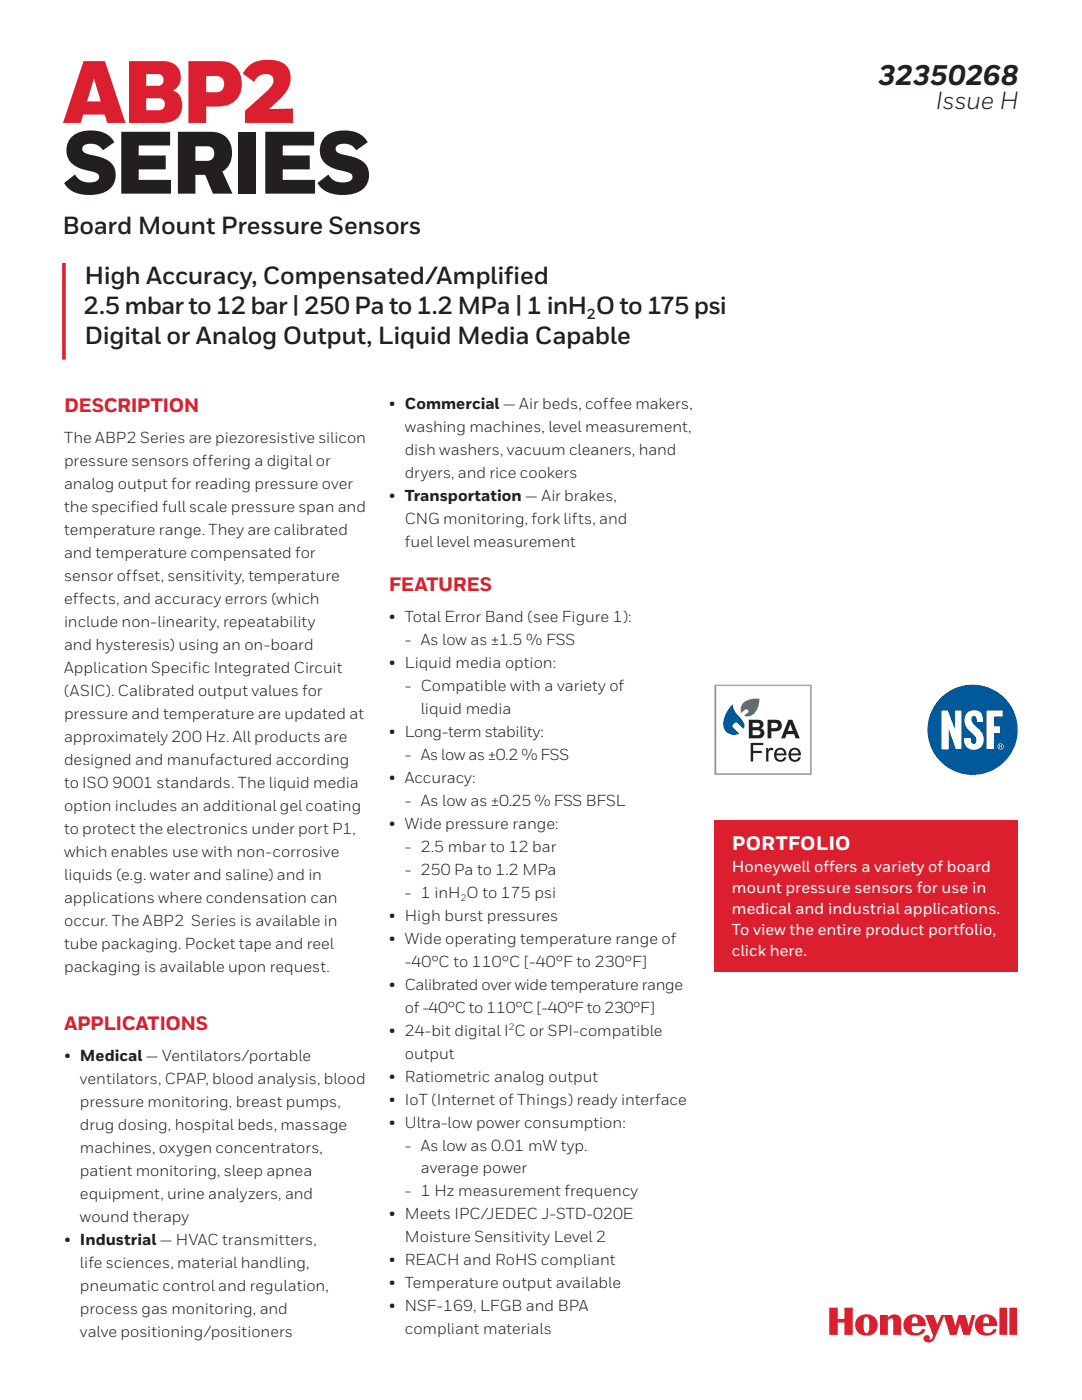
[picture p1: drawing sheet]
<svg xmlns="http://www.w3.org/2000/svg" width="216mm" height="279mm" viewBox="0 0 216 279" stroke-linecap="round" stroke-linejoin="round" font-family="sans-serif">
<defs><g id="words">
<text font-size="17.6" fill="#dc1f2e" x="12.4" y="24.5">ABP2</text>
<text font-size="17.6" fill="#231f20" x="12.4" y="38.7">SERIES</text>
<text font-size="5.6" fill="#231f20" x="175.2" y="16.9">32350268</text>
<g font-size="4.9" fill="#231f20">
<text x="186.7" y="21.8">Issue H</text>
<text x="12.4" y="46.7">Board Mount Pressure Sensors</text>
<text x="16.9" y="56.7">High Accuracy, Compensated/Amplif</text>
<text x="100.6" y="56.7">ied</text>
<text x="16.7" y="62.7">2.5 mbar to 12 bar | 250 Pa to 1.2 MPa | 1 inH O to 175 psi</text>
<text x="16.9" y="68.7">Digital or Analog Output, Liquid Media Capable</text>
</g>
<g font-size="3.9" fill="#dc1f2e">
<text x="12.8" y="82.3">DESCRIPTION</text>
<text x="77.6" y="118">FEATURES</text>
<text x="12.8" y="205.6">APPLICATIONS</text>
</g>
<text font-size="3.9" fill="#fff" x="146.1" y="169.7">PORTFOLIO</text>
<g font-size="3.2" fill="#231f20">
<text x="77.6" y="81.7">• Commercial — Air beds, coffee makers,</text>
<text x="12.8" y="88.4">The ABP2 Series are piezoresistive silicon</text>
<text x="80.8" y="86.3">washing machines, level measurement,</text>
<text x="12.8" y="93">pressure sensors offering a digital or</text>
<text x="80.8" y="90.9">dish washers, vacuum cleaners, hand</text>
<text x="80.8" y="95.5">dryers, and rice cookers</text>
<text x="12.8" y="97.6">analog output for reading pressure over</text>
<text x="77.6" y="100">• Transportation — Air brakes,</text>
<text x="12.8" y="102.2">the specif</text>
<text x="12.8" y="106.8">temperature range. They are calibrated</text>
<text x="26.1" y="102.2">ied full scale pressure span and</text>
<text x="80.8" y="104.6">CNG monitoring, fork lifts, and</text>
<text x="12.8" y="111.4">and temperature compensated for</text>
<text x="80.8" y="109.2">fuel level measurement</text>
<text x="12.8" y="115.9">sensor offset, sensitivity, temperature</text>
<text x="12.8" y="120.5">effects, and accuracy errors (which</text>
<text x="12.8" y="125.1">include non-linearity, repeatability</text>
<text x="77.6" y="124.1">• Total Error Band (see Figure 1):</text>
<text x="12.8" y="129.7">and hysteresis) using an on-board</text>
<text x="80.8" y="128.7">- As low as ±1.5 % FSS</text>
<text x="12.8" y="134.3">Application Specif</text>
<text x="38.3" y="134.3">ic Integrated Circuit</text>
<text x="77.6" y="133.3">• Liquid media option:</text>
<text x="80.8" y="137.9">- Compatible with a variety of</text>
<text x="12.8" y="138.9">(ASIC). Calibrated output values for</text>
<text x="12.8" y="143.5">pressure and temperature are updated at</text>
<text x="84" y="142.5">liquid media</text>
<text x="12.8" y="148">approximately 200 Hz. All products are</text>
<text x="77.6" y="147.1">• Long-term stability:</text>
<text x="12.8" y="152.6">designed and manufactured according</text>
<text x="80.8" y="151.6">- As low as ±0.2 % FSS</text>
<text x="12.8" y="157.2">to ISO 9001 standards. The liquid media</text>
<text x="12.8" y="161.8">option includes an additional gel coating</text>
<text x="77.6" y="156.2">• Accuracy:</text>
<text x="80.8" y="160.8">- As low as ±0.25 % FSS BFSL</text>
<text x="12.8" y="166.4">to protect the electronics under port P1,</text>
<text x="77.6" y="165.4">• Wide pressure range:</text>
<text x="12.8" y="171">which enables use with non-corrosive</text>
<text x="80.8" y="170">- 2.5 mbar to 12 bar</text>
<text x="12.8" y="175.6">liquids (e.g. water and saline) and in</text>
<text x="80.8" y="174.6">- 250 Pa to 1.2 MPa</text>
<text x="80.8" y="179.2">- 1 inH O to 175 psi</text>
<text x="12.8" y="180.1">applications where condensation can</text>
<text x="12.8" y="184.7">occur. The ABP2 Series is available in</text>
<text x="77.6" y="183.7">• High burst pressures</text>
<text x="12.8" y="189.3">tube packaging. Pocket tape and reel</text>
<text x="77.6" y="188.3">• Wide operating temperature range of</text>
<text x="12.8" y="193.9">packaging is available upon request.</text>
<text x="77.6" y="197.5">• Calibrated over wide temperature range</text>
<text x="80.8" y="192.9">-40°C to 110°C [-40°F to 230°F]</text>
<text x="80.8" y="202.1">of -40°C to 110°C [-40°F to 230°F]</text>
<text x="77.6" y="206.7">• 24-bit digital I C or SPI-compatible</text>
<text x="12.8" y="211.8">• Medical — Ventilators/portable</text>
<text x="77.6" y="215.8">• Ratiometric analog output</text>
<text x="80.8" y="211.3">output</text>
<text x="16" y="216.4">ventilators, CPAP, blood analysis, blood</text>
<text x="16" y="221">pressure monitoring, breast pumps,</text>
<text x="77.6" y="220.4">• IoT (Internet of Things) ready interface</text>
<text x="16" y="225.6">drug dosing, hospital beds, massage</text>
<text x="77.6" y="225">• Ultra-low power consumption:</text>
<text x="16" y="230.2">machines, oxygen concentrators,</text>
<text x="80.8" y="229.6">- As low as 0.01 mW typ.</text>
<text x="16" y="234.7">patient monitoring, sleep apnea</text>
<text x="16" y="239.3">equipment, urine analyzers, and</text>
<text x="80.8" y="238.8">- 1 Hz measurement frequency</text>
<text x="84" y="234.2">average power</text>
<text x="16" y="243.9">wound therapy</text>
<text x="77.6" y="243.4">• Meets IPC/JEDEC J-STD-020E</text>
<text x="12.8" y="248.5">• Industrial — HVAC transmitters,</text>
<text x="80.8" y="248">Moisture Sensitivity Level 2</text>
<text x="16" y="253.1">life sciences, material handling,</text>
<text x="16" y="257.7">pneumatic control and regulation,</text>
<text x="77.6" y="252.5">• REACH and RoHS compliant</text>
<text x="77.6" y="257.1">• Temperature output available</text>
<text x="16" y="262.3">process gas monitoring, and</text>
<text x="77.6" y="261.7">• NSF-169, LFGB and BPA</text>
<text x="16" y="266.8">valve positioning/positioners</text>
<text x="80.8" y="266.3">compliant materials</text>
</g>
<g font-size="3.2" fill="#fff">
<text x="146.1" y="173.9">Honeywell offers a variety of board</text>
<text x="146.1" y="178.2">mount pressure sensors for use in</text>
<text x="146.1" y="182.4">medical and industrial applications.</text>
<text x="146.1" y="186.6">To view the entire product portfolio,</text>
<text x="146.1" y="190.9">click here.</text>
</g>
<text font-size="2.9" fill="#231f20" x="117.1" y="63.6">2</text>
<g font-size="1.9" fill="#231f20">
<text x="91.9" y="179.9">2</text>
<text x="101.5" y="205.6">2</text>
</g>
</g></defs>
<g fill="#dc1f2e">
<path d="M142.5 163.8h60.6v30.2h-60.6z"/>
<path d="M165.5 261h1.7v2.2h1.3v-2.2h1.7v5.4h-1.7v-2.5h-1.3v2.5h-1.7zM171.4 262.8a2.24 2.24 0 0 1 3.2 .2 2.24 2.24 0 0 1-.3 3.2 2.28 2.28 0 0 1-2.7 0 2.28 2.28 0 0 1-.8-2.7zM172.7 262.9a3.9 3.9 0 0 0-.3 2.8l.1 .1a.38 .38 0 0 0 .6 .2 3.7 3.7 0 0 0 0-3.1zM175.6 262.4v4h1.6v-2.9a.55 .55 0 0 1 .5-.4 .55 .55 0 0 1 .5 .5v2.8h1.6v-3a1.45 1.45 0 0 0-1.2-1.1 1.45 1.45 0 0 0-1.4 .7v-.6zM180.8 263a2.26 2.26 0 0 1 2.5-.6 2.26 2.26 0 0 1 1.4 2.3h-2.8l.1 .9a1.09 1.09 0 0 0 1 .4 1.09 1.09 0 0 0 .9-.7h.7a2.11 2.11 0 0 1-2.8 1.2 2.15 2.15 0 0 1-1-3.5zM182.3 262.9l-.3 .5-.1 .7h1.2v-.1a.94 .94 0 0 0-.7-1.2zM195 263a2.26 2.26 0 0 1 2.6-.6 2.26 2.26 0 0 1 1.4 2.3h-2.8v.9a1.09 1.09 0 0 0 1.1 .4 1.09 1.09 0 0 0 .9-.7h.7a2.11 2.11 0 0 1-2.8 1.2 2.15 2.15 0 0 1-1.1-3.5zM196.5 262.9l-.3 .5v.7h1.2v-.1a.94 .94 0 0 0-.7-1.2zM184.6 262.4l1.6 4.1a1.01 1.01 0 0 1-.8 .9 .65 .65 0 0 0-.4-1 .65 .65 0 0 0-.7 .8 1.27 1.27 0 0 0 1.4 .7 1.27 1.27 0 0 0 1-1.2l1.7-4.1 1.2 3.8h1.3l.6-2.3 .7 2.3h1.3l1.1-4h-.7l-.6 2.3-.7-2.3h-1.3l-.7 2.3-.6-2.3h-2.2l-.8 1.9-.7-1.9zM199.5 261v5.4h1.5v-5.4zM201.4 261v5.4h1.5v-5.4z"/>
</g>
<path d="M146.2 140.5a3.6 3.6 0 0 0 1.4 2.7 1.9 1.9 0 0 1 .7 2.2l-1.1-1.1a.67 .67 0 0 0-.8 .2 .67 .67 0 0 0-.1 .7l1.2 1.2a2.24 2.24 0 0 1-2.6-.4 2.24 2.24 0 0 1-.4-2.6l.7-1.5z" fill-rule="evenodd" fill="#15489e"/>
<path d="M148.3 140.3a3.9 3.9 0 0 1 3.2-.9 3.4 3.4 0 0 1-1.9 3.5l-1.1-.1 .8-.8-.2-.4-.5 .1-.7 .6-.1-.8 .1-.7z" fill-rule="evenodd" fill="#43b74e"/>
<path d="M157.7 145.4l.1 .2h-.2zM157.1 143.3l-1.7 4.4h1.5l.3-.9h1l.4 .9h1.4l-1.7-4.4zM154.2 144.6v.4a.44 .44 0 0 0 .7-.3zM152.9 143.3h1.5a1.52 1.52 0 0 1 1.9 1.5 1.52 1.52 0 0 1-1.9 1.5h-.2v1.4h-1.3zM150.5 146v.4l.9-.1-.1-.2zM150.5 144.6v.2l.8-.1v-.1zM149.1 143.3h1.8a1.3 1.3 0 0 1 1.5 .5 1.3 1.3 0 0 1 0 1.5 1.38 1.38 0 0 1 .2 1.7 1.38 1.38 0 0 1-1.5 .7h-2z" fill-rule="evenodd" fill="#fff"/>
<g fill="#231f20">
<path d="M150.2 145.7v1h.7a.55 .55 0 0 0 .7-.1 .55 .55 0 0 0-.2-.8zM150.2 144.3v.8h.5a.59 .59 0 0 0 .7 0 .59 .59 0 0 0 .1-.7zM149.4 143.6h1.5a1.03 1.03 0 0 1 1.1 .3 1.03 1.03 0 0 1 .2 1.2l-.4 .3a1.05 1.05 0 0 1 .6 1.3 1.05 1.05 0 0 1-1.3 .6l-1.7 .1z"/>
<path d="M153.9 144.3v1h.4a.57 .57 0 0 0 .8-.2 .57 .57 0 0 0-.3-.8zM153.2 143.6h1.2a1.22 1.22 0 0 1 1.6 1.2 1.22 1.22 0 0 1-1.6 1.2h-.5v1.4h-.7z"/>
<path d="M157.7 144.5l-.5 1.4h1zM157.3 143.6h.8l1.5 3.8h-.8l-.4-.9h-1.4l-.3 .9h-.8z"/>
</g>
<path d="M158.3 150l.6 .1-.3-.2zM158.2 151a.45 .45 0 0 0 .4 .4 .45 .45 0 0 0 .4-.4zM155.4 150l.7 .1-.4-.2zM155.3 151a.45 .45 0 0 0 .4 .4 .45 .45 0 0 0 .4-.4zM149.5 148h3.1v1l1.5-.1 .6 .4a1.53 1.53 0 0 1 2.4 .7 1.56 1.56 0 0 1 2-1 1.56 1.56 0 0 1 1 1.9 1.53 1.53 0 0 1-1.3 1.4 1.53 1.53 0 0 1-1.6-.9 1.61 1.61 0 0 1-2.1 .8 1.61 1.61 0 0 1-.9-2l-.3-.2a.35 .35 0 0 0-.3 .2 .35 .35 0 0 0 0 .4v1.7h-1v-3.3h-2v.5h1.7v1.1h-1.7v1.7h-1.1z" fill-rule="evenodd" fill="#fff"/>
<g fill="#231f20">
<path d="M149.8 148.3h2.5v.4h-2v1.2h1.7v.4h-1.7v1.7h-.5z"/>
<path d="M152.9 149.3h.4v.4a.65 .65 0 0 1 1-.3l-.1 .4a.6 .6 0 0 0-.7 .1 .6 .6 0 0 0-.2 .7v1.4h-.4z"/>
<path d="M155.2 149.8l-.3 .6h1.5a.74 .74 0 0 0-.4-.7 .74 .74 0 0 0-.8 .1zM154.8 149.6a1.25 1.25 0 0 1 1.5-.2 1.25 1.25 0 0 1 .6 1.3h-2a.78 .78 0 0 0 .6 .9 .78 .78 0 0 0 .9-.5l.5 .1a1.32 1.32 0 0 1-1.8 .7 1.32 1.32 0 0 1-.6-1.8z"/>
<path d="M158.1 149.8l-.3 .6h1.5a.74 .74 0 0 0-.4-.7 .74 .74 0 0 0-.8 .1zM157.7 149.6a1.25 1.25 0 0 1 1.5-.2 1.25 1.25 0 0 1 .6 1.3h-2a.78 .78 0 0 0 .6 .9 .78 .78 0 0 0 .9-.5l.5 .1a1.32 1.32 0 0 1-1.8 .7 1.32 1.32 0 0 1-.6-1.8z"/>
</g>
<path d="M142.8 136.8h19v17.7h-19z" fill="none" stroke="#231f20" stroke-width=".2"/>
<path d="M142.7 136.8h19.1v17.7h-19.1z" fill="none" stroke="#a8a9ad" stroke-width=".31"/>
<circle cx="194.1" cy="145.6" r="9" fill="#00599a"/>
<g fill="#fff">
<path d="M187.9 141.8h1.2l1.4 3.8v-3.8h1.3v7.7h-1.1l-1.4-4v4h-1.4z" fill-rule="evenodd"/>
<path d="M192.9 142.3a1.91 1.91 0 0 1 2.3-.4 1.91 1.91 0 0 1 1 2.2h-1.3a.96 .96 0 0 0-.5-1.2 .61 .61 0 0 0-.6 .8 4.1 4.1 0 0 0 1.7 2 2.19 2.19 0 0 1 .8 2.4 2.19 2.19 0 0 1-2 1.5 1.98 1.98 0 0 1-2-2.4h1.4a.96 .96 0 0 0 .7 1.3 1.01 1.01 0 0 0 .1-1.7l-.4-.4a2.88 2.88 0 0 1-1.2-4.1z" fill-rule="evenodd"/>
<path d="M196.9 141.8h3.2v1.2h-1.7v2h1.2v1.3h-1.2v3.2h-1.5z" fill-rule="evenodd"/>
<path d="M199.5 148.7h.3v.2h-.3zM199.4 148.6v.7l.1-.3 .4 .3-.2-.3 .2-.2v-.1zM199.2 149a.49 .49 0 0 1 .9 0 .49 .49 0 0 1-.9 0zM199 149a.6 .6 0 0 0 1.2 0 .6 .6 0 0 0-1.2 0z" fill-rule="evenodd"/>
</g>
<path d="M12.8 52.5v19.3" fill="none" stroke="#dc272d" stroke-width=".71" stroke-linecap="butt"/>
<use href="#words"/>
</svg>
